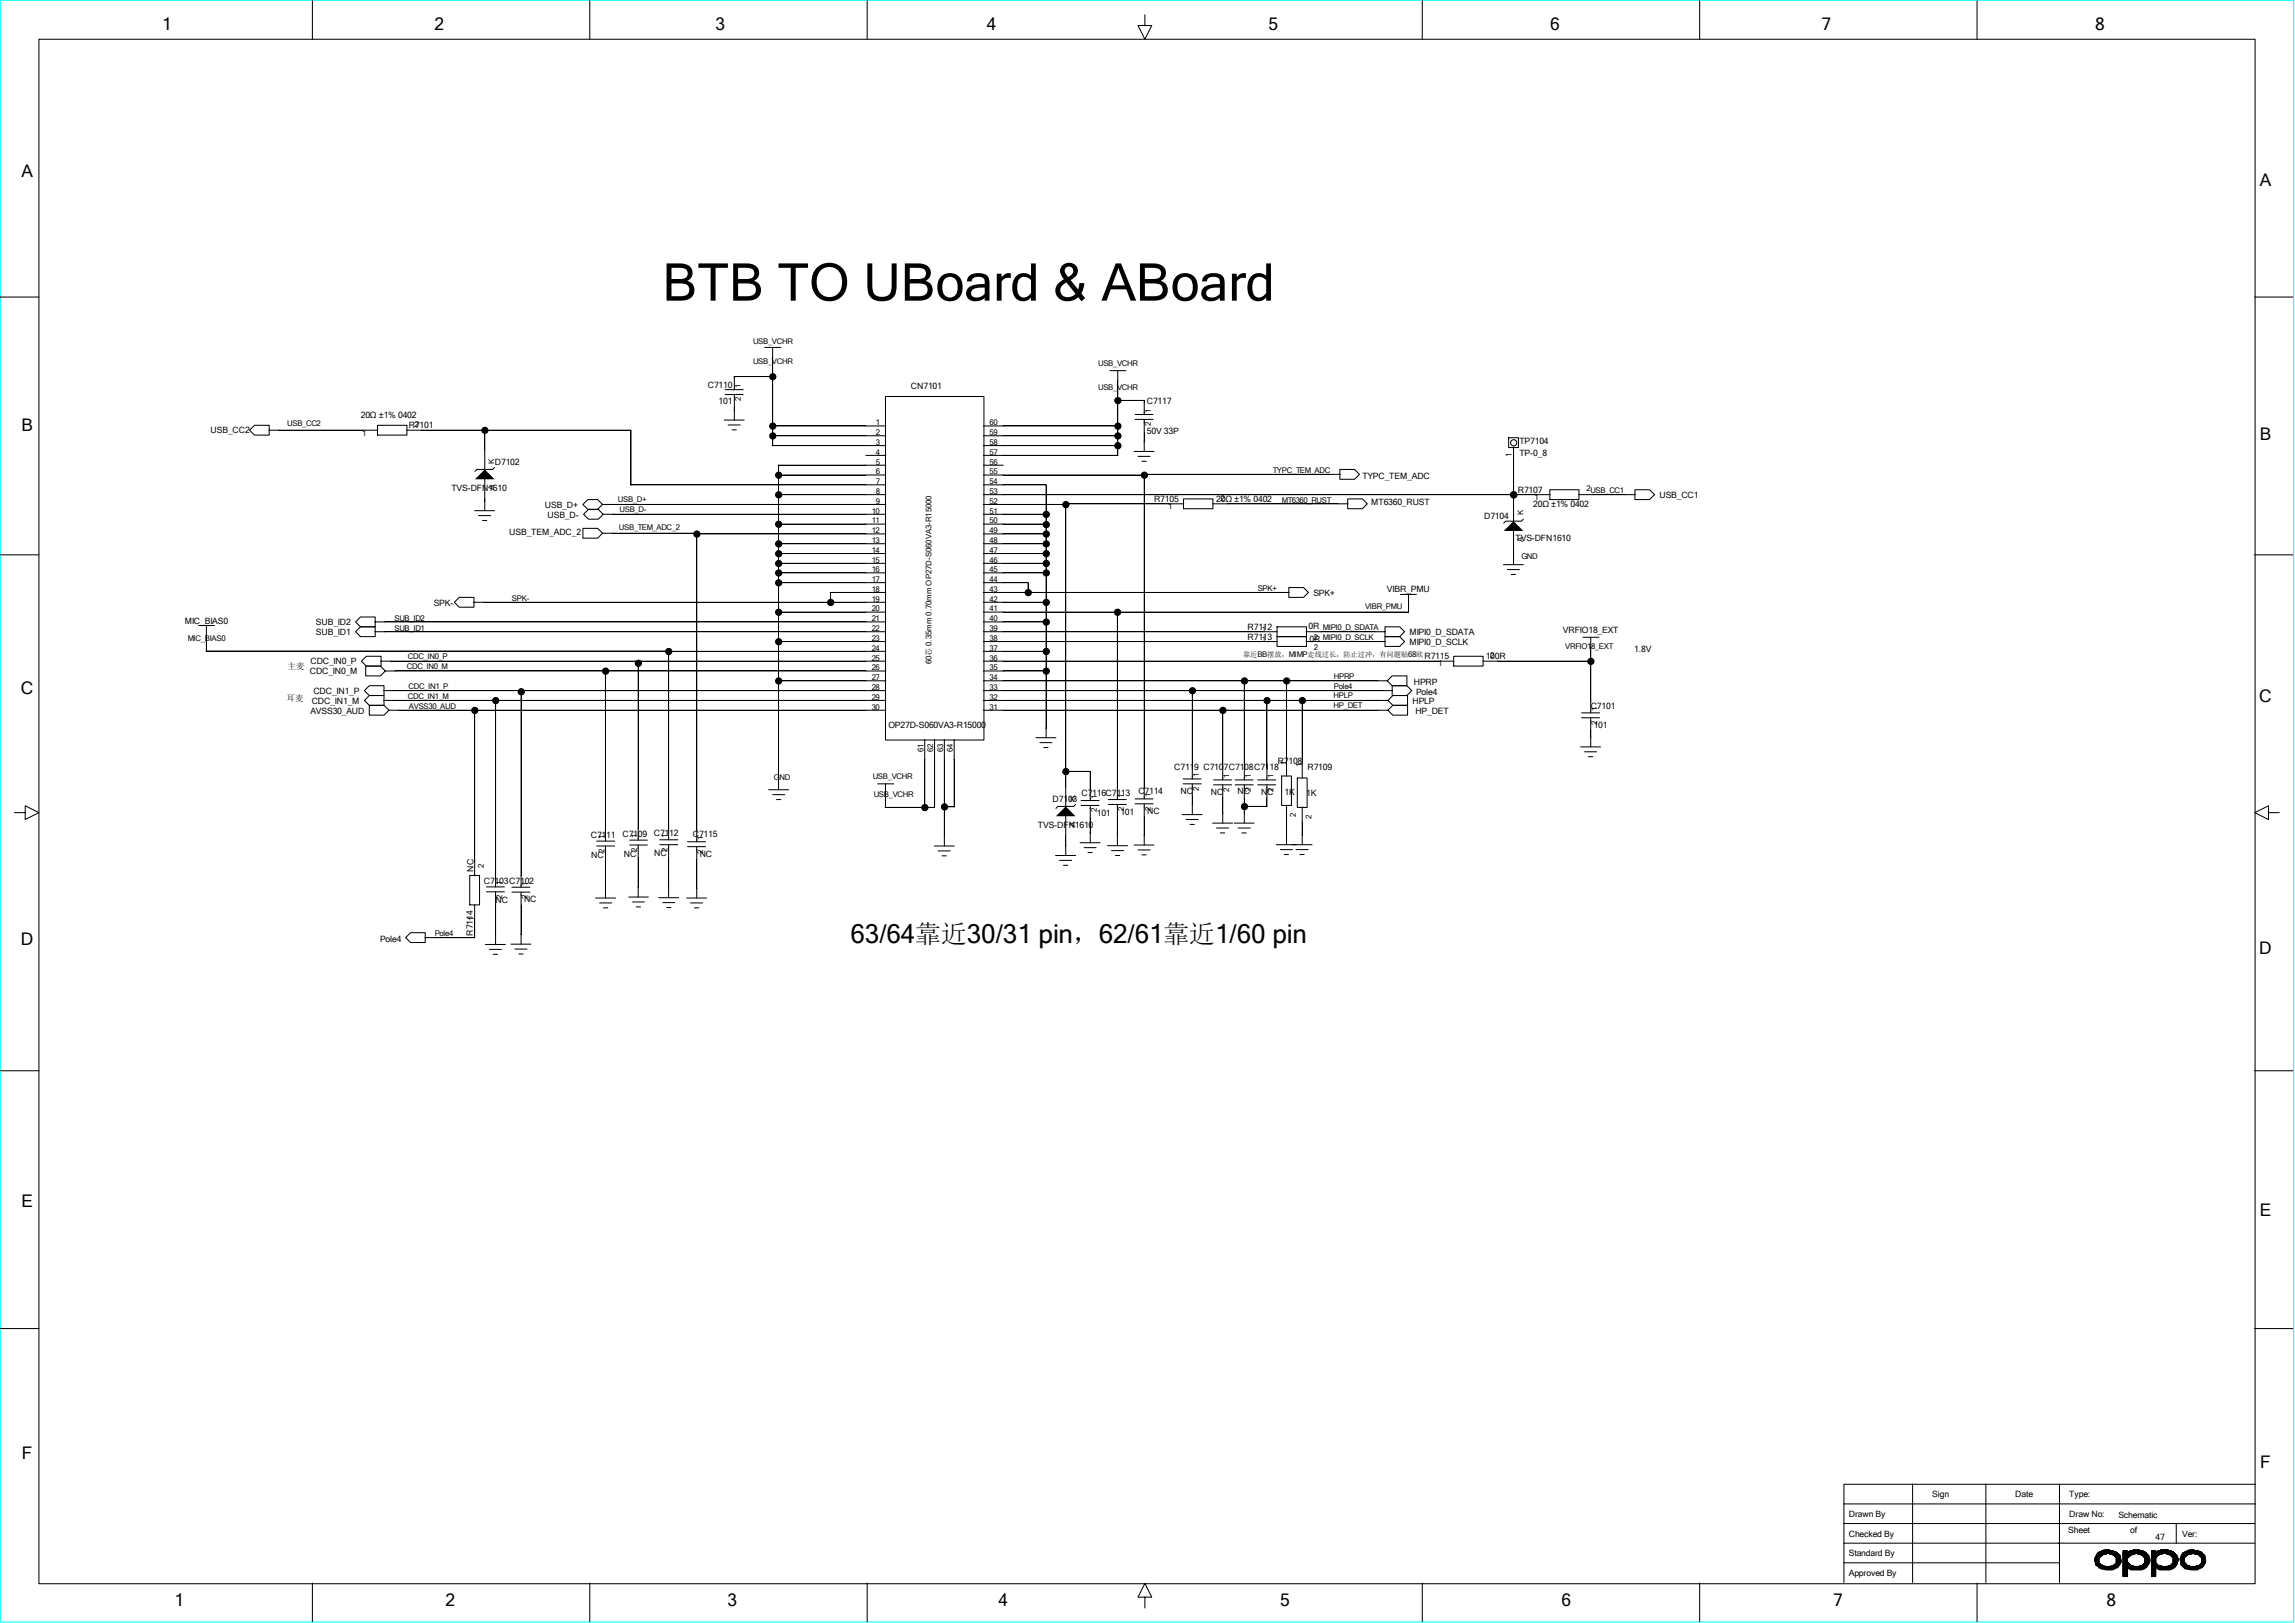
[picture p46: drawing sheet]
<svg xmlns="http://www.w3.org/2000/svg" width="297mm" height="210mm" viewBox="0 0 297 210" stroke-linecap="round" stroke-linejoin="round" font-family="sans-serif">
<defs><g id="words">
<text font-size="6.7" x="85.7" y="38.9">BTB TO UBoard &amp; ABoard</text>
<text font-size="3.4" x="110.1" y="122">63/64靠近30/31 pin，62/61靠近1/60 pin</text>
<g font-size="2.2">
<text x="21" y="3.9">1</text>
<text x="56.2" y="3.9">2</text>
<text x="92.6" y="3.9">3</text>
<text x="127.7" y="3.9">4</text>
<text x="164.2" y="3.9">5</text>
<text x="200.6" y="3.9">6</text>
<text x="235.8" y="3.9">7</text>
<text x="271.1" y="3.9">8</text>
<text x="2.8" y="22.9">A</text>
<text x="292.5" y="24.1">A</text>
<text x="2.8" y="55.8">B</text>
<text x="292.5" y="57">B</text>
<text x="2.7" y="89.7">C</text>
<text x="292.4" y="90.8">C</text>
<text x="2.7" y="122.3">D</text>
<text x="292.4" y="123.5">D</text>
<text x="2.8" y="156.2">E</text>
<text x="292.5" y="157.4">E</text>
<text x="2.8" y="188.8">F</text>
<text x="292.5" y="189.9">F</text>
<text x="22.6" y="207.9">1</text>
<text x="57.7" y="207.9">2</text>
<text x="94.1" y="207.9">3</text>
<text x="129.2" y="207.9">4</text>
<text x="165.7" y="207.9">5</text>
<text x="202.1" y="207.9">6</text>
<text x="237.2" y="207.9">7</text>
<text x="272.6" y="207.9">8</text>
</g>
<g font-size="1.1">
<text x="91.6" y="50.2">C7110</text>
<text x="93" y="52.2">101</text>
<text x="117.9" y="50.3">CN7101</text>
<text x="148.4" y="52.3">C7117</text>
<text x="27.3" y="56.1">USB_CC2</text>
<text x="46.7" y="54.1">20Ω ±1% 0402</text>
<text x="52.9" y="55.4">R7101</text>
<text x="148.4" y="56.2">50V 33P</text>
<text x="196.6" y="59">TP-0_8</text>
<text x="196.6" y="57.4">TP7104</text>
<text x="58.4" y="63.5">TVS-DFN1610</text>
<text x="64.1" y="60.1">D7102</text>
<text x="70.5" y="65.7">USB_D+</text>
<text x="149.4" y="65">R7105</text>
<text x="157.4" y="65">20Ω ±1% 0402</text>
<text x="176.3" y="61.9">TYPC_TEM_ADC</text>
<text x="177.5" y="65.4">MT6360_RUST</text>
<text x="196.4" y="63.8">R7107</text>
<text x="198.4" y="65.6">20Ω ±1% 0402</text>
<text x="214.8" y="64.4">USB_CC1</text>
<text x="65.9" y="69.2">USB_TEM_ADC_2</text>
<text x="70.9" y="67">USB_D-</text>
<text x="192.1" y="67.1">D7104</text>
<text x="196.1" y="70.1">TVS-DFN1610</text>
<text x="170" y="77.1">SPK+</text>
<text x="179.5" y="76.6">VIBR_PMU</text>
<text x="23.9" y="80.7">MIC_BIAS0</text>
<text x="40.9" y="80.9">SUB_ID2</text>
<text x="40.9" y="82.2">SUB_ID1</text>
<text x="56.1" y="78.4">SPK-</text>
<text x="161.5" y="81.5">R7112</text>
<text x="161.5" y="82.8">R7113</text>
<text x="169.3" y="81.4">0R MIPI0_D_SDATA</text>
<text x="169.5" y="83">0R MIPI0_D_SCLK</text>
<text x="182.4" y="83.4">MIPI0_D_SCLK</text>
<text x="182.4" y="82.2">MIPI0_D_SDATA</text>
<text x="202.3" y="81.9">VRFIO18_EXT</text>
<text x="37.2" y="86.6">主麦</text>
<text x="40.1" y="87.2">CDC_IN0_M</text>
<text x="40.2" y="86">CDC_IN0_P</text>
<text x="40.6" y="89.8">CDC_IN1_P</text>
<text x="183" y="88.6">HPRP</text>
<text x="183.3" y="89.9">Pole4</text>
<text x="184.4" y="85.2">R7115</text>
<text x="192.3" y="85.3">100R</text>
<text x="211.5" y="84.3">1.8V</text>
<text x="37.1" y="90.8">耳麦</text>
<text x="40.2" y="92.3">AVSS30_AUD</text>
<text x="40.3" y="91.1">CDC_IN1_M</text>
<text x="115" y="94.2">OP27D-S060VA3-R15000</text>
<text x="182.8" y="91.1">HPLP</text>
<text x="183.2" y="92.3">HP_DET</text>
<text x="205.9" y="91.8">C7101</text>
<text x="206.2" y="94.2">101</text>
<text x="152" y="99.7">C7119 C7107C7108C7118</text>
<text x="165.4" y="98.8">R7108</text>
<text x="169.2" y="99.7">R7109</text>
<text x="134.3" y="107.2">TVS-DFN1610</text>
<text x="136.2" y="103.8">D7103</text>
<text x="140" y="103">C7116C7113</text>
<text x="141.9" y="105.5">101</text>
<text x="145" y="105.4">101</text>
<text x="147.3" y="102.8">C7114</text>
<text x="148.5" y="105.3">NC</text>
<text x="152.8" y="102.7">NC</text>
<text x="156.7" y="102.9">NC</text>
<text x="160.1" y="102.7">NC</text>
<text x="163.2" y="102.9">NC</text>
<text x="166.2" y="102.9">1K</text>
<text x="169" y="103">1K</text>
<text x="61.3" y="112.8" transform="rotate(-90 61.3 112.8)">NC</text>
<text x="76.5" y="108.4">C7111</text>
<text x="76.5" y="111">NC</text>
<text x="80.6" y="108.2">C7109</text>
<text x="80.7" y="110.9">NC</text>
<text x="84.6" y="108.2">C7112</text>
<text x="84.7" y="110.8">NC</text>
<text x="89.7" y="108.3">C7115</text>
<text x="90.6" y="110.9">NC</text>
<text x="62.6" y="114.4">C7103C7102</text>
<text x="64.1" y="116.8">NC</text>
<text x="67.8" y="116.8">NC</text>
<text x="49.2" y="121.9">Pole4</text>
<text x="61.2" y="121.1" transform="rotate(-90 61.2 121.1)">R7114</text>
<text x="239.3" y="196.3">Drawn By</text>
<text x="250.1" y="193.8">Sign</text>
<text x="260.8" y="193.8">Date</text>
<text x="267.8" y="196.3">Draw No:</text>
<text x="267.8" y="193.8">Type:</text>
<text x="274.2" y="196.4">Schematic</text>
<text x="239.3" y="198.8">Checked By</text>
<text x="239.3" y="201.4">Standard By</text>
<text x="239.3" y="203.9">Approved By</text>
<text x="267.7" y="198.3">Sheet</text>
<text x="275.7" y="198.3">of</text>
<text x="279" y="199.2">47</text>
<text x="282.4" y="198.8">Ver:</text>
</g>
<g font-size="1">
<text x="97.5" y="44.4">USB_VCHR</text>
<text x="97.5" y="47.2">USB_VCHR</text>
<text x="142.1" y="47.4">USB_VCHR</text>
<text x="95.9" y="51.9" transform="rotate(-90 95.9 51.9)">2</text>
<text x="95.9" y="50.2" transform="rotate(-90 95.9 50.2)">1</text>
<text x="142.1" y="50.4">USB_VCHR</text>
<text x="148.9" y="53.4" transform="rotate(-90 148.9 53.4)">1</text>
<text x="37.2" y="55.1">USB_CC2</text>
<text x="46.9" y="56.4">1</text>
<text x="53.6" y="55.3">2</text>
<text x="64" y="60" transform="rotate(-90 64 60)">K</text>
<text x="113.3" y="55">1</text>
<text x="113.3" y="58.8">4</text>
<text x="113.3" y="57.6">3</text>
<text x="113.3" y="56.3">2</text>
<text x="128.1" y="55">60</text>
<text x="128.1" y="56.3">59</text>
<text x="128.1" y="57.6">58</text>
<text x="128.1" y="58.8">57</text>
<text x="148.9" y="55.2" transform="rotate(-90 148.9 55.2)">2</text>
<text x="195.6" y="59.2" transform="rotate(-90 195.6 59.2)">1</text>
<text x="64" y="63.5" transform="rotate(-90 64 63.5)">A</text>
<text x="80" y="65">USB_D+</text>
<text x="113.3" y="60.1">5</text>
<text x="113.3" y="65.2">9</text>
<text x="113.3" y="63.9">8</text>
<text x="113.3" y="62.7">7</text>
<text x="113.3" y="61.4">6</text>
<text x="128.1" y="60.1">56</text>
<text x="128.1" y="61.4">55</text>
<text x="128.1" y="62.7">54</text>
<text x="128.1" y="63.9">53</text>
<text x="128.1" y="65.2">52</text>
<text x="151.2" y="65.9">1</text>
<text x="157.9" y="64.8">2</text>
<text x="164.7" y="61.2">TYPC_TEM_ADC</text>
<text x="165.9" y="65.1">MT6360_RUST</text>
<text x="198.6" y="64.7">1</text>
<text x="205.3" y="63.6">2USB_CC1</text>
<text x="80.1" y="68.6">USB_TEM_ADC_2</text>
<text x="80.2" y="66.3">USB_D-</text>
<text x="112.8" y="71.5">14</text>
<text x="112.8" y="70.3">13</text>
<text x="112.8" y="69">12</text>
<text x="112.8" y="67.7">11</text>
<text x="112.8" y="66.5">10</text>
<text x="128.1" y="66.5">51</text>
<text x="128.1" y="67.7">50</text>
<text x="128.1" y="69">49</text>
<text x="128.1" y="70.3">48</text>
<text x="128.1" y="71.5">47</text>
<text x="197.1" y="70.1" transform="rotate(-90 197.1 70.1)">A</text>
<text x="197.1" y="66.7" transform="rotate(-90 197.1 66.7)">K</text>
<text x="66.3" y="77.7">SPK-</text>
<text x="112.8" y="77.9">19</text>
<text x="112.8" y="76.6">18</text>
<text x="112.8" y="75.3">17</text>
<text x="112.8" y="74">16</text>
<text x="112.8" y="72.8">15</text>
<text x="128.1" y="72.8">46</text>
<text x="128.1" y="74">45</text>
<text x="128.1" y="75.3">44</text>
<text x="128.1" y="76.6">43</text>
<text x="128.1" y="77.9">42</text>
<text x="162.8" y="76.5">SPK+</text>
<text x="196.9" y="72.3">GND</text>
<text x="24.3" y="82.9">MIC_BIAS0</text>
<text x="51.1" y="81.7">SUB_ID1</text>
<text x="51.1" y="80.4">SUB_ID2</text>
<text x="112.8" y="82.9">23</text>
<text x="112.8" y="81.7">22</text>
<text x="112.8" y="80.4">21</text>
<text x="112.8" y="79.1">20</text>
<text x="128.1" y="79.1">41</text>
<text x="128.1" y="80.4">40</text>
<text x="128.1" y="81.7">39</text>
<text x="128.1" y="82.9">38</text>
<text x="163.3" y="81.7">1</text>
<text x="163.3" y="83">1</text>
<text x="170.1" y="82.8">2</text>
<text x="176.7" y="78.8">VIBR_PMU</text>
<text x="52.7" y="86.6">CDC_IN0_M</text>
<text x="52.8" y="85.3">CDC_IN0_P</text>
<text x="52.9" y="89.2">CDC_IN1_P</text>
<text x="112.8" y="89.3">28</text>
<text x="112.8" y="88">27</text>
<text x="112.8" y="86.7">26</text>
<text x="112.8" y="85.5">25</text>
<text x="112.8" y="84.2">24</text>
<text x="120.6" y="85.9" transform="rotate(-90 120.6 85.9)">60芯 0.35mm 0.70mm OP27D-S060VA3-R15000</text>
<text x="128.1" y="84.2">37</text>
<text x="128.1" y="85.5">36</text>
<text x="128.1" y="86.7">35</text>
<text x="128.1" y="88">34</text>
<text x="128.1" y="89.3">33</text>
<text x="170.1" y="84.1">2</text>
<text x="172.6" y="89.1">Pole4</text>
<text x="172.6" y="87.8">HPRP</text>
<text x="186.1" y="86.2">1</text>
<text x="192.9" y="85.1">2</text>
<text x="202.6" y="84">VRFIO18_EXT</text>
<text x="52.8" y="90.5">CDC_IN1_M</text>
<text x="52.9" y="91.8">AVSS30_AUD</text>
<text x="112.8" y="91.8">30</text>
<text x="112.8" y="90.6">29</text>
<text x="128.1" y="90.6">32</text>
<text x="128.1" y="91.8">31</text>
<text x="172.6" y="91.7">HP_DET</text>
<text x="172.6" y="90.4">HPLP</text>
<text x="206.7" y="93.8" transform="rotate(-90 206.7 93.8)">2</text>
<text x="206.7" y="92" transform="rotate(-90 206.7 92)">1</text>
<text x="100.2" y="100.9">GND</text>
<text x="112.9" y="100.8">USB_VCHR</text>
<text x="119.5" y="97.4" transform="rotate(-90 119.5 97.4)">61</text>
<text x="120.8" y="97.4" transform="rotate(-90 120.8 97.4)">62</text>
<text x="122" y="97.4" transform="rotate(-90 122 97.4)">63</text>
<text x="123.3" y="97.4" transform="rotate(-90 123.3 97.4)">64</text>
<text x="155.2" y="100.6" transform="rotate(-90 155.2 100.6)">1</text>
<text x="159.1" y="100.7" transform="rotate(-90 159.1 100.7)">1</text>
<text x="161.9" y="100.7" transform="rotate(-90 161.9 100.7)">1</text>
<text x="164.8" y="100.7" transform="rotate(-90 164.8 100.7)">1</text>
<text x="166.5" y="98.9" transform="rotate(-90 166.5 98.9)">1</text>
<text x="168.5" y="99.2" transform="rotate(-90 168.5 99.2)">1</text>
<text x="113.1" y="103.1">USB_VCHR</text>
<text x="139.1" y="107.1" transform="rotate(-90 139.1 107.1)">A</text>
<text x="139.1" y="103.6" transform="rotate(-90 139.1 103.6)">K</text>
<text x="141.9" y="105.1" transform="rotate(-90 141.9 105.1)">2</text>
<text x="141.9" y="103.4" transform="rotate(-90 141.9 103.4)">1</text>
<text x="145.5" y="105" transform="rotate(-90 145.5 105)">2</text>
<text x="145.5" y="103.3" transform="rotate(-90 145.5 103.3)">1</text>
<text x="148.9" y="104.9" transform="rotate(-90 148.9 104.9)">2</text>
<text x="148.9" y="103.2" transform="rotate(-90 148.9 103.2)">1</text>
<text x="155.2" y="102.3" transform="rotate(-90 155.2 102.3)">2</text>
<text x="159.1" y="102.4" transform="rotate(-90 159.1 102.4)">2</text>
<text x="161.9" y="102.4" transform="rotate(-90 161.9 102.4)">2</text>
<text x="164.8" y="102.4" transform="rotate(-90 164.8 102.4)">2</text>
<text x="167.7" y="105.7" transform="rotate(-90 167.7 105.7)">2</text>
<text x="169.7" y="106" transform="rotate(-90 169.7 106)">2</text>
<text x="62.6" y="112.4" transform="rotate(-90 62.6 112.4)">2</text>
<text x="78.2" y="110.4" transform="rotate(-90 78.2 110.4)">2</text>
<text x="78.2" y="108.6" transform="rotate(-90 78.2 108.6)">1</text>
<text x="82.5" y="110.2" transform="rotate(-90 82.5 110.2)">2</text>
<text x="82.5" y="108.5" transform="rotate(-90 82.5 108.5)">1</text>
<text x="86.4" y="110.2" transform="rotate(-90 86.4 110.2)">2</text>
<text x="86.4" y="108.5" transform="rotate(-90 86.4 108.5)">1</text>
<text x="91" y="110.4" transform="rotate(-90 91 110.4)">2</text>
<text x="91" y="108.7" transform="rotate(-90 91 108.7)">1</text>
<text x="61.4" y="119.1" transform="rotate(-90 61.4 119.1)">1</text>
<text x="65" y="116.3" transform="rotate(-90 65 116.3)">2</text>
<text x="65" y="114.6" transform="rotate(-90 65 114.6)">1</text>
<text x="68.3" y="116.3" transform="rotate(-90 68.3 116.3)">2</text>
<text x="68.3" y="114.6" transform="rotate(-90 68.3 114.6)">1</text>
<text x="56.3" y="121.1">Pole4</text>
</g>
<text font-size=".9" x="160.9" y="85">靠近BB摆放，MIMP走线过长，防止过冲，有问题贴68欧</text>
</g></defs>
<path d="M.1 0h296.7v209.9h-296.7z" fill="none" stroke="#0ff" stroke-width=".13"/>
<g fill="none" stroke="#000" stroke-width=".13">
<path d="M5 5.1h286.8v199.8h-286.8zM40.4 .1v5M76.3 .1v5M112.2 .1v5M148.2 1.9v1.4h.9l-.9 1.8-.9-1.8h.9M184.1 .1v5M220 .1v5M255.9 .1v5M0 38.4h5M291.8 38.4h5M32.3 55.7l.6-.7h1.9v1.3h-1.9zM34.8 55.7h14.1"/>
<path d="M48.9 55h3.8v1.3h-3.8zM52.6 55.7h29.1v7.1M62.7 55.7v5.1M93.7 54.4h2.6M93.9 51.1h2.3M93.9 50.4h2.3M94.2 55h1.6M94.7 55.6h.6M95 48.7h5M95 48.7v1.7M95 51.1v3.3M99 45h2"/>
<path d="M99.9 55.1h14.7M99.9 56.4h14.7M99.9 57.7h14.7M100 45v12.7M112.1 58.9h2.5M114.6 51.3h12.7v44.5h-12.7zM127.3 55.1h17.4M127.3 56.4h17.4M127.3 57.7h17.4M127.3 58.9h17.4M143.6 48h2.1M144.6 51.8h3.5v1.8"/>
<path d="M144.7 48v11M146.8 58.4h2.6M146.9 54.3h2.3M146.9 53.6h2.3M147.3 59.1h1.5M147.8 59.7h.5M148.1 54.3v4.1M195.2 56.6h1.3v1.3h-1.3zM195.9 57.9v9.6M0 71.8h5M58.8 77.9l.6-.6h1.9v1.3h-1.9zM61.3 77.9h53.3"/>
<path d="M61.4 66.1h2.6M61.9 66.7h1.6M62.4 67.4h.6M62.7 62v4.1M64 60.5l-.2 .2h-2.1l-.2 .3M75.4 65.3l.7-.7h1.2l.7 .7-.7 .6h-1.2zM75.4 68.4h1.9l.7 .6-.7 .6h-1.9zM76.2 65.9h1.2l.7 .6-.7 .7h-1.2l-.7-.7zM77.9 65.3h36.7M77.9 69h12.3v39.9M78 66.5h36.6M81.6 62.7h33"/>
<path d="M90.1 69.1h24.5M100.7 64h13.9M100.7 60.2h13.9M100.7 61.5h13.9M100.7 67.8h13.9M100.7 70.4h13.9M100.7 71.6h13.9M100.7 72.9h13.9M100.7 74.1h13.9M100.7 75.4h13.9M100.7 79.2h13.9M100.8 60.2v42"/>
<path d="M107.4 76.7h7.2M107.5 76.7v1.3M127.3 66.5h8.1M127.3 65.3h10.6M127.3 77.9h8.1M127.3 64h73.3M127.3 60.2h2.5M127.3 61.5h20.8M127.3 62.7h8.1v32.8M127.3 67.8h8.1M127.3 69.1h8.1M127.3 70.4h8.1"/>
<path d="M127.3 71.6h8.1M127.3 72.9h8.1M127.3 74.1h8.1M127.3 75.4h5.8v1.3M127.3 76.7h39.5M127.3 79.2h55M137.9 65.2h15.3M137.9 65.2v39.2M144.6 79.2v24.3M148 61.4h25.4M148.1 61.4v42M153.2 64.6h3.8v1.2h-3.8z"/>
<path d="M156.9 65.2h17.6M166.8 76h1.9l.6 .7-.6 .6h-1.9zM173.4 60.7h1.9l.6 .7-.6 .6h-1.9zM174.4 64.6h1.9l.7 .6-.7 .6h-1.9zM181.2 76.9h2.1M182.3 76.9v2.3M194.6 73.1h2.5M195.1 73.7h1.5M195.6 74.3h.5M195.9 68.7v4.4M197.1 67.2l-.2 .2h-2l-.3 .3M200.6 63.4h3.7v1.2h-3.7z"/>
<path d="M204.3 64h7.3M211.6 63.4h1.9l.6 .6-.6 .6h-1.9zM291.8 71.8h5M25.7 80.9h2.1M26.7 84.2h59.8v24.5M26.7 80.9v3.4M46 80.5l.7-.7h1.9v1.3h-1.9zM46 81.7l.7-.6h1.9v1.3h-1.9zM46.8 85.6l.6-.7h1.9v1.3h-1.9zM47.2 90.6l.6-.6h1.9v1.3h-1.9zM47.3 86.2h1.9l.7 .6-.7 .7h-1.9zM47.8 91.3h1.9l.6 .6-.6 .6h-1.9z"/>
<path d="M47.8 88.7h1.9v1.3h-1.9l-.6-.6zM48.5 81.7h66.1M48.5 80.5h66.1M49.3 85.6h65.3M49.7 89.4h64.9M49.7 90.6h64.9M49.8 86.8h64.8M50.3 91.9h64.3M61.4 91.9v21.4M64.1 90.6v24.2M67.4 89.4v25.4M78.4 86.8v22"/>
<path d="M82.6 85.6v23.1M86.5 84.3h28.1M100.7 83h13.9M100.7 88.1h13.9M119.7 95.7v8.8M120.9 95.7v8.8M122.2 95.7v13.8M123.5 95.7v8.7M127.3 85.6h60.9M127.3 86.8h8.1M127.3 83h38M127.3 81.7h38"/>
<path d="M127.3 80.5h8.1M127.3 84.3h8.1M127.3 88.1h52.3M127.3 89.4h52.9M127.3 90.6h52.4M127.3 91.9h52.4M134.1 95.5h2.6M134.6 96.1h1.5M135.1 96.7h.5M137.9 99.8h3.2v3.8M154.3 89.4v11.4M158.2 91.9v9"/>
<path d="M161 88.1v12.8M164 90.6v10.3M165.3 81.1h3.8v1.3h-3.8zM165.3 82.4h3.8v1.3h-3.8zM166.5 88.1v12.4M168.5 90.6v10.1M169 83h10.3M169 81.7h10.3M179.2 82.4h1.9l.7 .6-.7 .7h-1.9zM179.2 81.1h1.9l.7 .6-.7 .7h-1.9zM179.5 88.1l.7-.6h1.9v1.2h-1.9zM179.6 90.6l.7-.6h1.9v1.3h-1.9z"/>
<path d="M179.6 91.9l.7-.6h1.9v1.2h-1.9zM180.2 88.7h1.9l.6 .7-.6 .6h-1.9zM188.1 84.9h3.8v1.3h-3.8zM191.9 85.6h14M204.6 96.6h2.5M204.7 92.9h2.3M204.7 92.2h2.3M204.9 82.5h2M205.1 97.3h1.5M205.6 97.9h.5M205.9 82.5v9.7M205.9 92.9v3.7"/>
<path d="M1.9 105.2h1.4v-.9l1.7 .9-1.7 .8v-.8M60.8 113.3h1.3v3.8h-1.3zM61.4 117.1v4.3M62.9 115.4h2.4M62.9 114.8h2.4M64.1 115.4v6.8M66.3 115.4h2.3M66.3 114.8h2.3M67.4 115.4v6.8M77.1 116.2h2.6M77.2 109.5h2.3M77.2 108.8h2.3"/>
<path d="M77.6 116.8h1.6M78.1 117.5h.6M78.4 109.5v6.7M81.4 116.1h2.5M81.5 109.3h2.3M81.5 108.7h2.3M81.9 116.7h1.5M82.3 117.3h.6M82.6 109.3v6.8M85.3 116.2h2.5M85.4 109.3h2.3M85.4 108.7h2.3"/>
<path d="M85.8 116.8h1.5M86.3 117.4h.5M86.5 109.3v6.9M88.9 116.2h2.5M89 109.6h2.3M89 108.9h2.3M89.4 116.8h1.5M89.9 117.5h.5M90.2 109.6v6.6M99.5 102.2h2.6M100 102.8h1.6M100.5 103.5h.5"/>
<path d="M113.6 101.4h2.1M114.6 104.5h6.3M114.6 101.4v3.1M120.9 109.5h2.6M121.4 110.1h1.6M121.9 110.7h.6M122.2 104.4h1.3M136.6 110.7h2.6M137.1 111.3h1.6M137.6 112h.6M137.9 105.6v5.1M139.2 104.1l-.3 .3h-2l-.2 .2"/>
<path d="M139.8 109.1h2.6M139.9 104.2h2.3M139.9 103.6h2.3M140.3 109.7h1.6M140.8 110.3h.6M141.1 104.2v4.9M143.3 109.4h2.6M143.4 103.5h2.4M143.4 104.1h2.4M143.8 110.1h1.6M144.4 110.7h.5M144.6 104.1v5.3"/>
<path d="M146.8 109.3h2.6M146.9 104h2.3M146.9 103.4h2.3M147.3 110h1.5M147.8 110.6h.5M148.1 104v5.3M153 105.4h2.6M153.1 101.4h2.3M153.1 100.8h2.3M153.5 106h1.6M154 106.7h.6M154.3 101.4v4"/>
<path d="M156.9 106.5h2.6M157.1 101.6h2.3M157.1 100.9h2.3M157.4 107.1h1.6M157.9 107.8h.6M158.2 101.6v4.9M159.7 106.5h2.6M159.9 101.6h2.3M159.9 100.9h2.3M160.2 107.1h1.6M160.7 107.8h.6M161 104.4h3"/>
<path d="M161 101.6v4.9M162.8 101.6h2.3M162.8 100.9h2.3M164 101.6v2.8M165.2 109.3h4.6M165.7 109.9h1.6M165.9 100.4h1.2v3.8h-1.2zM166.2 110.6h.6M166.5 104.2v5.1M167.7 109.9h1.6M167.9 100.7h1.3v3.8h-1.3zM168.2 110.6h.6"/>
<path d="M168.5 104.4v4.9M293.6 105.2v-.9l-1.8 .9 1.8 .8v-.8h1.4M0 138.6h5M52.5 121.3l.6-.6h1.9v1.3h-1.9zM55 121.3h6.4M62.8 122.2h2.6M63.3 122.9h1.6M63.8 123.5h.6M66.1 122.2h2.6M66.6 122.8h1.6M67.1 123.4h.6M291.8 138.6h5"/>
<path d="M0 171.9h5M291.8 171.9h5M238.6 194.6h53.3M238.6 199.7h53.2M238.6 197.1h53.2M247.5 192v12.8M257 192v12.8M266.5 192v12.8M281.6 197.1v2.6M291.9 192.1h-53.3v12.7M40.4 204.9v4.9M76.3 204.9v4.9"/>
<path d="M112.2 204.9v4.9M148.2 206.7h.9l-.9-1.8-.9 1.8h.9v1.4M184.1 204.9v4.9M220 204.9v4.9M238.6 202.2h27.9M255.9 204.9v4.9M271.1 201.6h.6M271.1 201.7h.5M271.1 201.8h.5M271.1 202h.5M271.1 202.1h.5M271.2 202.2h.4"/>
<path d="M271.2 201.3h.8M271.2 202.4h.7M271.2 202.5h.8M271.2 201.5v1M271.2 201.4v.8M271.3 202.6h.8M271.4 201.2v1.4h.6v.4v-.6M271.4 201.2v1.3M271.4 201h2.5M271.5 201v1.6v-1.5v.1M271.5 202.2v.4h.7M271.5 201a2.22 2.22 0 0 1 2.9 .3l.1 .8a1.54 1.54 0 0 1-1.7 1l-.9-.1-.7-.5-.1-.8z"/>
<path d="M271.6 201.6l.5-.4 .7-.2 .7 .2 .4 .4v.6l-.4 .4-.7 .1-.7-.1-.5-.4zM271.6 200.9v1.8M271.6 200.8h2.2M271.7 200.8v.7M271.7 202.3v.6M271.9 202.5v.5h1.9M271.9 200.8v.7h-.7M272 200.7v.5M272 200.7h1.4M272.1 200.7v.5h-.8M272.1 202.6v.4M272.2 200.7v.4"/>
<path d="M272.2 202.6v.4M272.2 200.6h.8M272.4 200.7v.4M272.4 202.7v.4M272.5 203.1h1M272.5 200.5v.6M272.5 202.7v.4M272.6 200.5v.6h-1.3M272.6 202.7v.4M272.8 200.5v.5M272.8 202.7v.4M272.9 200.5v.5"/>
<path d="M272.9 202.7v.4M273 200.5v.6h1.2M273 202.7v.4M273.1 200.7v.4M273.1 202.7v.4M273.3 200.7v.4M273.3 202.6v.5M273.3 202.6h1M273.4 200.7v.4M273.4 202.6v.5M273.4 201.2h.9M273.5 202.6v.4v-.4"/>
<path d="M273.5 200.7v.5M273.6 201.3h.8M273.6 200.8v.5M273.6 202.4v.6h-1.5M273.7 201.5h.7M273.8 200.8v.7M273.8 202.3v.6M273.9 202.2h.5M273.9 201.6h.5M273.9 201.7h.5M273.9 201.8h.6M273.9 202h.6"/>
<path d="M273.9 202.1h.6M273.9 200.8v.8M273.9 202.2v.7M274 200.9v2h-2.4M274.2 201v1.7h-2.6M274.3 201.2v1.3h-.7M274.4 201.3v1.1h-.7M274.7 202.2h.7M274.7 201h3M274.7 201.2h1.2M274.7 201.6h.6M274.7 201.7h.6"/>
<path d="M274.7 201.8h.6M274.7 202h.6M274.7 202.1h.6M274.7 202.4h.8M274.7 202.5h1M274.7 202.6h1.1M274.7 203h.6M274.7 203.1h.6M274.7 200.8h2.9M274.7 200.7h.6M274.7 203.2h.6M274.7 203.4h.6"/>
<path d="M274.7 203.5h.6M274.7 203.6h.6M274.7 203.8h.6M274.7 203.9h.6M274.8 200.7h.5v.3v-.2l.9-.2h.6l.3 .1a1.21 1.21 0 0 1 1 .9 1.21 1.21 0 0 1-.4 1.3 2.25 2.25 0 0 1-1.4 .2 .83 .83 0 0 1-.9-.2h-.1v1.1h-.5zM274.8 200.7v3.3M274.9 200.7v3.3M275 200.7v3.3M275.2 200.7v3.3M275.3 200.7v3.3h-.6M275.3 201.6l.5-.4 .6-.2 .8 .2 .4 .4v.6l-.4 .4-.8 .1-.6-.1-.5-.4zM275.4 200.8v.8"/>
<path d="M275.4 202.2v.7M275.5 203h2.1M275.5 200.8v.7h-.8M275.5 202.3v.7M275.6 200.7h1.7M275.7 200.7v.6h-1M275.7 202.4v.6M275.8 200.7v.5M275.8 202.6v.5M275.9 200.7v.4M275.9 202.6v.5M276.1 200.5v.6"/>
<path d="M276.1 202.6v.5M276.1 200.6h.7M276.2 200.5v.6h-1.5M276.2 202.7v.4M276.3 200.5v.6M276.3 202.7v.4M276.4 200.5v.5M276.4 202.7v.4M276.6 200.5v.6M276.6 202.7v.4M276.6 201.1h1.2M276.7 200.5v.6"/>
<path d="M276.7 202.7v.4M276.8 200.5v.6M276.8 202.7v.4M276.9 200.7v.4M276.9 202.6v.5M277 201.2h1M277 202.6h.8M277.1 200.7v.4M277.1 202.6v.5M277.2 200.7v.5M277.2 202.6v.5h-1.4M277.3 201.3h.8"/>
<path d="M277.3 202.5h.7M277.3 200.7v.6M277.3 202.4v.6M277.4 201.5h.7M277.5 200.8v.7M277.5 202.3v.7M277.5 202.2h.7M277.5 201.6h.6M277.5 201.7h.7M277.5 201.8h.7M277.5 202.1h.7M277.6 200.8v.8"/>
<path d="M277.6 202.2v.7M277.7 200.9v2h-3M277.8 201v1.7h-3.1M278 201.2v1.4M278.1 201.3v1.1h-.7M278.2 201.8v.2h-.7M278.4 202.2h.6M278.4 201h3M278.4 201.2h1.1M278.4 201.6h.6M278.4 201.7h.6M278.4 201.8h.6"/>
<path d="M278.4 202h.6M278.4 202.1h.6M278.4 202.4h.7M278.4 202.5h.8M278.4 202.6h1.1M278.4 203h.6M278.4 203.1h.6M278.4 200.8h2.9M278.4 200.7h.6M278.4 203.2h.6M278.4 203.4h.6M278.4 203.5h.6"/>
<path d="M278.4 203.6h.6M278.4 203.8h.6M278.4 203.9h.6M278.5 200.7h.5v.3v-.2h.1a2.02 2.02 0 0 1 2.4 .3l.1 .2a.49 .49 0 0 1 .2 .8 1.18 1.18 0 0 1-1.6 1h-.2a.83 .83 0 0 1-.9-.2h-.1v1.1h-.5zM278.5 200.7v3.3M278.6 200.7v3.3M278.7 200.7v3.3M278.8 200.7v3.3M279 200.7v3.3h-.6M279.1 200.8v.7h-.7M279.1 202.3v.6M279.2 203h2.1"/>
<path d="M279.2 200.7v.6h-.8M279.2 202.4v.6M279.3 200.7h1.7M279.4 200.7v.5M279.4 202.6v.4M279.4 201.2l.7-.2 .8 .2 .4 .4v.6l-.4 .4-.8 .1-.7-.1-.4-.4v-.6zM279.5 200.7v.4M279.5 202.6v.5M279.6 200.5v.6M279.6 202.6v.5M279.7 200.5v.6h-1.3M279.7 202.6v.5"/>
<path d="M279.9 200.5v.6M279.9 202.7v.4M280 200.5v.5M280 202.7v.4M280.1 200.5v.5M280.1 202.7v.4M280.2 200.5v.5M280.2 202.7v.4M280.3 201.1h1.2M280.4 200.5v.6M280.4 202.7v.4M280.5 200.5v.6"/>
<path d="M280.5 202.7v.4M280.6 200.5v.6M280.6 202.6v.5M280.7 201.2h.9M280.8 200.7v.4M280.8 202.6v.5M280.8 202.6h.7M280.9 200.7v.5M280.9 202.6v.5h-1.5M281 201.3h.8M281 202.5h.6M281 200.7v.6"/>
<path d="M281 202.4v.6M281.1 201.5h.7M281.1 200.8v.7M281.1 202.3v.7M281.2 202.2h.6M281.2 201.6h.7M281.2 201.7h.7M281.2 201.8h.7M281.2 202h.7M281.2 202.1h.6M281.3 200.8v2.1M281.4 200.9v2h-3"/>
<path d="M281.5 201v1.7h-3.1M281.6 201.2v1.4M281.8 201.3v1.1h-.7M282.1 201.7h.6M282.2 201.8h.5M282.2 202h.5M282.2 202.2h.5M282.2 201.6h.5M282.2 202.4h.6M282.3 201.3v1.2h.7M282.3 202.1h.4M282.4 201.2h.8"/>
<path d="M282.4 202.6h.8M282.4 201v1.6M282.5 201h2.4M282.5 200.9v1.8M282.5 201a2.06 2.06 0 0 1 2.8 .3l.2 .8-.4 .6-.8 .4-1.5-.1-.5-.5-.1-.8zM282.6 202.9h2.4M282.7 200.9v2M282.7 200.8h2.1M282.8 200.8v.7h-.6M282.8 202.2v.8M282.9 200.8v.5h-.5M282.9 202.3v.7"/>
<path d="M283 200.7h1.3M283 201.2l.8-.2 .8 .2 .3 .4v.6l-.3 .4-.8 .1-.8-.1-.3-.4v-.6zM283 200.7v.5M283 202.4v.6M283.2 200.7v.4M283.2 202.6v.4M283.3 200.6h.6M283.3 200.7v.4M283.3 202.6v.5M283.4 200.7v.4M283.4 202.7v.4M283.5 200.5v.6h-1"/>
<path d="M283.5 202.7v.4M283.7 200.5v.6M283.7 202.7v.4M283.8 200.5v.5M283.8 202.7v.4M283.9 200.5v.6M283.9 202.7v.4M284 201.1h1.1M284.1 200.7v.4M284.1 202.7v.4M284.2 200.7v.4M284.2 202.7v.4"/>
<path d="M284.3 200.7v.4M284.3 202.6v.5M284.4 200.7v.4M284.4 202.6v.5h-1M284.5 201.2h.7M284.6 200.7v.5M284.6 202.6v.4h-1.9M284.6 201.3h.7M284.6 202.5h.6M284.7 200.8v.5M284.7 202.4v.6M284.8 201.5h.5"/>
<path d="M284.8 200.8v.7M284.8 202.3v.6M284.9 202.2h.4M284.9 201.6h.4M284.9 201.7h.4M284.9 201.8h.6M284.9 202h.6M284.9 202.1h.6M284.9 200.9v2M285.1 201v1.7h-2.6M285.2 201.2v1.4h-.9M285.3 201.3v1.1h-.5"/>
<circle cx="62.8" cy="55.7" r=".4"/>
<circle cx="100" cy="48.7" r=".4"/>
<circle cx="100" cy="56.4" r=".4"/>
<circle cx="100" cy="55.1" r=".4"/>
<circle cx="144.7" cy="57.7" r=".4"/>
<circle cx="144.7" cy="56.4" r=".4"/>
<circle cx="144.7" cy="55.1" r=".4"/>
<circle cx="144.7" cy="51.8" r=".4"/>
<circle cx="195.9" cy="57.3" r=".4"/>
<circle cx="90.2" cy="69.1" r=".4"/>
<circle cx="100.8" cy="61.5" r=".4"/>
<circle cx="100.8" cy="75.4" r=".4"/>
<circle cx="100.8" cy="70.4" r=".4"/>
<circle cx="100.8" cy="74.1" r=".4"/>
<circle cx="100.8" cy="72.9" r=".4"/>
<circle cx="100.8" cy="64" r=".4"/>
<circle cx="100.8" cy="71.6" r=".4"/>
<circle cx="100.8" cy="67.8" r=".4"/>
<circle cx="100.8" cy="79.2" r=".4"/>
<circle cx="107.5" cy="78" r=".4"/>
<circle cx="133.1" cy="76.7" r=".4"/>
<circle cx="135.4" cy="74.1" r=".4"/>
<circle cx="135.4" cy="69.1" r=".4"/>
<circle cx="135.4" cy="66.6" r=".4"/>
<circle cx="135.4" cy="70.4" r=".4"/>
<circle cx="135.4" cy="78" r=".4"/>
<circle cx="135.4" cy="71.6" r=".4"/>
<circle cx="135.4" cy="72.9" r=".4"/>
<circle cx="135.4" cy="67.9" r=".4"/>
<circle cx="137.9" cy="65.3" r=".4"/>
<circle cx="144.6" cy="79.2" r=".4"/>
<circle cx="148.1" cy="61.5" r=".4"/>
<circle cx="195.9" cy="64" r=".4"/>
<circle cx="61.4" cy="91.9" r=".4"/>
<circle cx="64.2" cy="90.7" r=".4"/>
<circle cx="67.5" cy="89.5" r=".4"/>
<circle cx="78.4" cy="86.8" r=".4"/>
<circle cx="82.6" cy="85.8" r=".4"/>
<circle cx="86.6" cy="84.3" r=".4"/>
<circle cx="100.8" cy="88.1" r=".4"/>
<circle cx="100.8" cy="83" r=".4"/>
<circle cx="135.4" cy="86.8" r=".4"/>
<circle cx="135.4" cy="80.5" r=".4"/>
<circle cx="135.4" cy="84.3" r=".4"/>
<circle cx="137.9" cy="99.8" r=".4"/>
<circle cx="154.3" cy="89.4" r=".4"/>
<circle cx="158.3" cy="91.9" r=".4"/>
<circle cx="161.1" cy="88.1" r=".4"/>
<circle cx="164" cy="90.7" r=".4"/>
<circle cx="166.5" cy="88.1" r=".4"/>
<circle cx="168.6" cy="90.7" r=".4"/>
<circle cx="205.9" cy="85.6" r=".4"/>
<circle cx="119.7" cy="104.5" r=".4"/>
<circle cx="122.2" cy="104.4" r=".4"/>
<circle cx="161.1" cy="104.4" r=".4"/>
</g>
<g fill="#000">
<path d="M61.5 62l1.2-1.3 1.3 1.3zM194.6 68.7l1.3-1.3 1.2 1.3zM136.7 105.6l1.2-1.2 1.3 1.2z"/>
<path d="M95 52.7v.4z" fill-rule="evenodd"/>
<path d="M95 48.7v.2z" fill-rule="evenodd"/>
<path d="M100 56.4v1.3z" fill-rule="evenodd"/>
<path d="M100 55.1v1.3z" fill-rule="evenodd"/>
<path d="M144.7 56.4v1.3z" fill-rule="evenodd"/>
<path d="M144.7 57.7v1.2z" fill-rule="evenodd"/>
<path d="M144.7 55.1v1.3z" fill-rule="evenodd"/>
<path d="M148.1 51.8v.3z" fill-rule="evenodd"/>
<path d="M148.1 55.9v1.2z" fill-rule="evenodd"/>
<path d="M62.7 64.6v.2z" fill-rule="evenodd"/>
<path d="M90.2 69v.1z" fill-rule="evenodd"/>
<path d="M100.8 70.4v1.2z" fill-rule="evenodd"/>
<path d="M100.8 60.2v1.3z" fill-rule="evenodd"/>
<path d="M100.8 74.1v1.3z" fill-rule="evenodd"/>
<path d="M100.8 71.6v1.3z" fill-rule="evenodd"/>
<path d="M100.8 72.9v1.2z" fill-rule="evenodd"/>
<path d="M107.5 76.7v1.2z" fill-rule="evenodd"/>
<path d="M133.1 75.4v1.3z" fill-rule="evenodd"/>
<path d="M135.4 72.9v1.2z" fill-rule="evenodd"/>
<path d="M135.4 66.5v1.4z" fill-rule="evenodd"/>
<path d="M135.4 67.9v1.2z" fill-rule="evenodd"/>
<path d="M135.4 69.1v1.3z" fill-rule="evenodd"/>
<path d="M135.4 70.4v1.2z" fill-rule="evenodd"/>
<path d="M135.4 71.6v1.3z" fill-rule="evenodd"/>
<path d="M137.9 65.2v.1z" fill-rule="evenodd"/>
<path d="M148.1 61.4v.1z" fill-rule="evenodd"/>
<path d="M182.3 78.2v1z" fill-rule="evenodd"/>
<path d="M195.9 71.2v.6z" fill-rule="evenodd"/>
<path d="M195.9 64v.9z" fill-rule="evenodd"/>
<path d="M67.4 89.4v.1z" fill-rule="evenodd"/>
<path d="M67.4 89.4v.1z" fill-rule="evenodd"/>
<path d="M82.6 85.6v.2z" fill-rule="evenodd"/>
<path d="M82.6 85.6v.2z" fill-rule="evenodd"/>
<path d="M137.9 99.8v2z" fill-rule="evenodd"/>
<path d="M205.9 94.5v.9z" fill-rule="evenodd"/>
<path d="M205.9 83.7v1.9z" fill-rule="evenodd"/>
<path d="M114.6 102.7v1.8z" fill-rule="evenodd"/>
<path d="M119.7 104.5h1.2z" fill-rule="evenodd"/>
<path d="M122.2 104.4h1.3z" fill-rule="evenodd"/>
<path d="M137.9 108.2v1.2z" fill-rule="evenodd"/>
<path d="M141.1 105.9v1.9z" fill-rule="evenodd"/>
<path d="M154.3 103.1v1z" fill-rule="evenodd"/>
<path d="M161 103.2v1.2z" fill-rule="evenodd"/>
<path d="M161 104.4v.8z" fill-rule="evenodd"/>
<path d="M164 103.2v1.2z" fill-rule="evenodd"/>
<path d="M166.5 106.1v1.9z" fill-rule="evenodd"/>
<path d="M168.5 106.4v1.6z" fill-rule="evenodd"/>
<circle cx="62.8" cy="55.7" r=".41"/>
<circle cx="100" cy="55.1" r=".41"/>
<circle cx="100" cy="56.4" r=".41"/>
<circle cx="100" cy="48.7" r=".41"/>
<circle cx="144.7" cy="57.7" r=".41"/>
<circle cx="144.7" cy="51.8" r=".41"/>
<circle cx="144.7" cy="56.4" r=".41"/>
<circle cx="144.7" cy="55.1" r=".41"/>
<circle cx="90.2" cy="69.1" r=".41"/>
<circle cx="100.8" cy="64" r=".41"/>
<circle cx="100.8" cy="61.5" r=".41"/>
<circle cx="100.8" cy="70.4" r=".41"/>
<circle cx="100.8" cy="75.4" r=".41"/>
<circle cx="100.8" cy="67.8" r=".41"/>
<circle cx="100.8" cy="71.6" r=".41"/>
<circle cx="100.8" cy="79.2" r=".41"/>
<circle cx="100.8" cy="74.1" r=".41"/>
<circle cx="100.8" cy="72.9" r=".41"/>
<circle cx="107.5" cy="78" r=".41"/>
<circle cx="133.1" cy="76.7" r=".41"/>
<circle cx="135.4" cy="74.1" r=".41"/>
<circle cx="135.4" cy="70.4" r=".41"/>
<circle cx="135.4" cy="72.9" r=".41"/>
<circle cx="135.4" cy="66.6" r=".41"/>
<circle cx="135.4" cy="78" r=".41"/>
<circle cx="135.4" cy="69.1" r=".41"/>
<circle cx="135.4" cy="71.6" r=".41"/>
<circle cx="135.4" cy="67.9" r=".41"/>
<circle cx="137.9" cy="65.3" r=".41"/>
<circle cx="144.6" cy="79.2" r=".41"/>
<circle cx="148.1" cy="61.5" r=".41"/>
<circle cx="195.9" cy="64" r=".41"/>
<circle cx="61.4" cy="91.9" r=".41"/>
<circle cx="64.2" cy="90.7" r=".41"/>
<circle cx="67.5" cy="89.5" r=".41"/>
<circle cx="78.4" cy="86.8" r=".41"/>
<circle cx="82.6" cy="85.8" r=".41"/>
<circle cx="86.6" cy="84.3" r=".41"/>
<circle cx="100.8" cy="83" r=".41"/>
<circle cx="100.8" cy="88.1" r=".41"/>
<circle cx="135.4" cy="86.8" r=".41"/>
<circle cx="135.4" cy="80.5" r=".41"/>
<circle cx="135.4" cy="84.3" r=".41"/>
<circle cx="137.9" cy="99.8" r=".41"/>
<circle cx="154.3" cy="89.4" r=".41"/>
<circle cx="158.3" cy="91.9" r=".41"/>
<circle cx="161.1" cy="88.1" r=".41"/>
<circle cx="164" cy="90.7" r=".41"/>
<circle cx="166.5" cy="88.1" r=".41"/>
<circle cx="168.5" cy="90.7" r=".41"/>
<circle cx="205.9" cy="85.6" r=".41"/>
<circle cx="119.7" cy="104.5" r=".41"/>
<circle cx="122.2" cy="104.4" r=".41"/>
<circle cx="161.1" cy="104.4" r=".41"/>
</g>
<use href="#words"/>
</svg>
